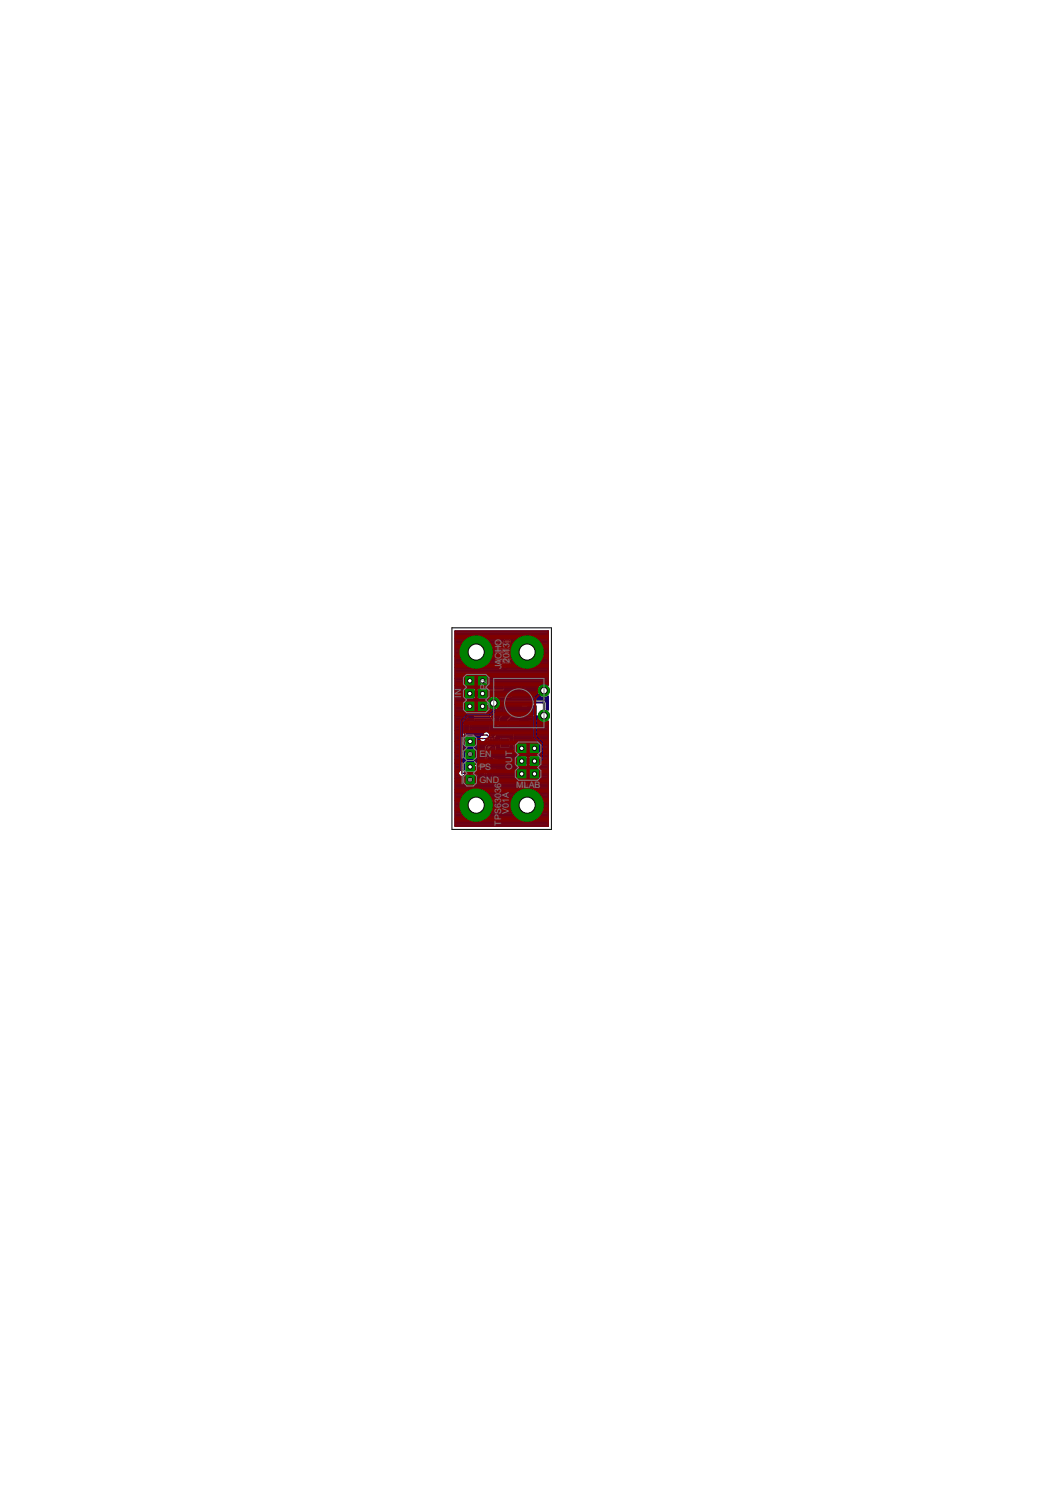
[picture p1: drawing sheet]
<svg xmlns="http://www.w3.org/2000/svg" width="210mm" height="297mm" viewBox="0 0 210 297" stroke-linecap="round" stroke-linejoin="round" font-family="sans-serif">
<defs><g id="words">
<g font-size="2" fill="#808080">
<text x="99.7" y="131" transform="rotate(-90 99.7 131)">C</text>
<text x="99.7" y="129.7" transform="rotate(-90 99.7 129.7)">H</text>
<text x="99.7" y="128.4" transform="rotate(-90 99.7 128.4)">O</text>
<text x="101.4" y="131.9" transform="rotate(-90 101.4 131.9)">2</text>
<text x="101.4" y="130.9" transform="rotate(-90 101.4 130.9)">0</text>
<text x="101.4" y="129.9" transform="rotate(-90 101.4 129.9)">1</text>
<text x="101.4" y="128.9" transform="rotate(-90 101.4 128.9)">3</text>
<text x="96.9" y="137.3" transform="rotate(-90 96.9 137.3)">P</text>
<text x="96.9" y="136.2" transform="rotate(-90 96.9 136.2)">2</text>
<text x="99.7" y="133.1" transform="rotate(-90 99.7 133.1)">J</text>
<text x="99.7" y="132.2" transform="rotate(-90 99.7 132.2)">A</text>
<text x="91.8" y="138.8" transform="rotate(-90 91.8 138.8)">IN</text>
<text x="95.4" y="150.7">EN</text>
<text x="95.4" y="155.7">GND</text>
<text x="95.4" y="153.2">PS</text>
<text x="101.9" y="153.1" transform="rotate(-90 101.9 153.1)">O</text>
<text x="101.9" y="151.8" transform="rotate(-90 101.9 151.8)">U</text>
<text x="101.9" y="150.5" transform="rotate(-90 101.9 150.5)">T</text>
<text x="99.7" y="162" transform="rotate(-90 99.7 162)">S</text>
<text x="99.7" y="160.8" transform="rotate(-90 99.7 160.8)">6</text>
<text x="99.7" y="159.8" transform="rotate(-90 99.7 159.8)">3</text>
<text x="99.7" y="158.8" transform="rotate(-90 99.7 158.8)">0</text>
<text x="99.7" y="157.8" transform="rotate(-90 99.7 157.8)">3</text>
<text x="99.7" y="156.8" transform="rotate(-90 99.7 156.8)">6</text>
<text x="101.3" y="162" transform="rotate(-90 101.3 162)">V</text>
<text x="101.3" y="160.8" transform="rotate(-90 101.3 160.8)">0</text>
<text x="101.3" y="159.8" transform="rotate(-90 101.3 159.8)">1</text>
<text x="101.3" y="158.8" transform="rotate(-90 101.3 158.8)">A</text>
<text x="102.7" y="156.8">MLAB</text>
<text x="99.7" y="164.3" transform="rotate(-90 99.7 164.3)">T</text>
<text x="99.7" y="163.2" transform="rotate(-90 99.7 163.2)">P</text>
</g>
</g></defs>
<g fill="none" stroke="#000080" stroke-width=".2">
<path d="M98.7 128.9v.8M98.7 131.3v.8l.7-.8 .4 .2v.4l-.2 .2M98.7 129.3h1.1l-.4 .4M99.3 128l-.3-.2-.3 .2v.4l.1 .2M99.3 128l.1-.2 .4 .2v.4l-.2 .2M99.3 128v.2M99.6 130.1h-.8l-.1 .2v.4l.1 .2M99.6 130.1l.2 .2v.4l-.2 .2h-.8M99.6 130.1l-.8 .8M100.3 130.8h.8l.4 .4-.4 .4h-.8M100.3 129.2h1.2M100.3 128.4h1.2"/>
<path d="M100.5 127.3h.8l.2 .2v.4l-.2 .2h-.8l-.2-.2v-.4zM100.5 129.6l-.2 .2v.4l.2 .2h.8l.2-.2v-.4l-.2-.2M100.9 128.4v.8M100.9 130.8v.8M101.5 132.1h-1l-.2 .2 .2 .4M101.5 132v.3M102.9 155.7l.2-.1h.6v1.1h-.6l-.2-.2 .2-.4zM103.1 156.1h.6M104.1 156.7v-.8l.4-.3 .3 .3v.8M104.1 156.1h.7M106 155.6v1.1h-.8M106.4 156.7v-1.1l.4 .3 .4-.3v1.1"/>
</g>
<g fill="#000080" stroke="#000080" stroke-width=".2">
<circle cx="98.1" cy="146.7" r=".15"/>
<circle cx="98.1" cy="147.3" r=".15"/>
<circle cx="98.1" cy="147.7" r=".15"/>
<circle cx="97.7" cy="147.7" r=".15"/>
<circle cx="97.7" cy="146.7" r=".15"/>
<circle cx="98.1" cy="148.3" r=".15"/>
<circle cx="97.7" cy="148.3" r=".15"/>
<circle cx="97.7" cy="147.3" r=".15"/>
</g>
<g fill="#000080" stroke="#000080" stroke-width=".2">
<path d="M98.8 146.2h3.3v.6h-3.3z"/>
<path d="M98.8 148.8h3.3v.7h-3.3z"/>
<path d="M98.8 146.8h.6v.5h-.6z"/>
<path d="M101.5 146.8h.6v.5h-.6z"/>
<path d="M101.5 148.3h.6v.5h-.6z"/>
<path d="M98.8 148.3h.6v.5h-.6z"/>
<path d="M95.7 144.1h1.3v1.5h-1.3z"/>
<path d="M97.6 144.1h1.3v1.5h-1.3z"/>
<path d="M101 151.9h1.4v1.3h-1.4z"/>
<path d="M101 150h1.4v1.3h-1.4z"/>
<path d="M99.1 151.9h1.4v1.3h-1.4z"/>
<path d="M99.1 150h1.4v1.3h-1.4z"/>
<path d="M97 151.2h1.5v1.3h-1.5z"/>
<path d="M97 149.3h1.5v1.3h-1.5z"/>
<path d="M95.2 153.9h1v1.1h-1z"/>
<path d="M96.9 153.9h1v1.1h-1z"/>
<path d="M95.3 148.1h1.1v1h-1.1z"/>
<path d="M95.3 149.8h1.1v1h-1.1z"/>
<path d="M103.6 143.1h1.3v2.5h-1.3z"/>
<path d="M99.5 143.1h1.3v2.5h-1.3z"/>
<path d="M95.3 151h1.1v1h-1.1z"/>
<path d="M95.3 152.7h1.1v1h-1.1z"/>
<path d="M93.2 142h1v1.4h-1z"/>
<path d="M92.3 144.2h1v1.4h-1z"/>
<path d="M94.2 144.2h1v1.4h-1z"/>
<path d="M100.3 136.4h3.4v1.9h-3.4z"/>
<path d="M100.3 140.3h3.4v1.9h-3.4z"/>
<path d="M105 136.3h1.7v1.8h-1.7z"/>
<path d="M105 140.4h1.7v1.8h-1.7z"/>
</g>
<g fill="none" stroke="#000080" stroke-width=".32">
<path d="M90.6 138.3h1.7M90.6 132.5h2.2M90.6 134.4h18.5M90.6 139.9h1.9M90.6 139.6h1.9M90.6 139.3h6.3M90.6 139.1h1.9M90.6 138.8h1.7M90.6 138.5h1.7M90.6 138h1.7M90.6 137.7h1.7M90.6 137.4h1.7"/>
<path d="M90.6 137.2h1.7M90.6 136.9h1.9M90.6 136.6h9.4M90.6 136.4h1.9M90.6 136.1h1.9M90.6 135.8h1.9M90.6 135.5h1.9M90.6 135.3h1.9M90.6 135h1.9M90.6 134.7h1.9M90.6 134.2h18.5M90.6 133.9h18.5"/>
<path d="M90.6 133.6h18.5M90.6 133.3h18.5M90.6 133.1h3.6M90.6 132.8h2.7M90.6 132.2h1.9M90.6 132h1.6M90.6 131.7h1.4M90.6 131.4h1.2M90.6 131.2h1.1M90.6 130.9h1M90.6 130.6h.9M90.6 130.3h.8"/>
<path d="M90.6 130.1h.8M90.6 129.8h4M90.6 129.5h.8M90.6 129.2h.8M90.6 129h.8M90.6 128.7h.9M90.6 128.4h1M90.6 128.2h1.2M90.6 127.9h1.3M90.6 127.6h1.5M90.6 127.3h1.8M90.6 127.1h2.1"/>
<path d="M90.6 126.8h2.5M90.6 126.5h3.1M90.6 126.3h18.5M90.6 126h18.5M90.6 125.7h18.5M91.4 129.6h6.7M91.4 129.6h.1M91.4 129.2a3.4 3.4 0 0 1 3.2-2.8v6.7h-.4M91.4 129.2v.4M91.7 131.2l-.3-1.3h6.7l-.3 1.3M91.7 131.2l.1 .3M91.8 131.5a3.4 3.4 0 0 0 2.4 1.6"/>
<path d="M92.5 139.6h.9v1.9l-.9-.1v-.8h1.9v.9h-.9v-1.9h.9M92.5 136.4v-.9h1.9v.9M92.5 139.6v.8M92.6 134.5l-.1 .9h1.9v-.8l-.1-.1M93.4 134.5v1.9h-.9M93.4 139.9h.1M93.4 139.6h.1M93.4 136.4h.1M93.4 136.1h.1M93.4 135.8h.1M93.4 135.5h.1M93.4 135.3h.1"/>
<path d="M93.4 135h.1M93.4 134.7h.1M93.5 134.5v1.9h.9M94.4 139.6v.8M94.4 139.6h.6M94.4 136.4h.6M94.4 139.9h.6M94.4 139.1h.6M94.4 136.1h.6M94.4 135.8h.6M94.4 135.5h.6M94.4 135.3h.6"/>
<path d="M94.4 135h.6M94.4 134.7h.6M94.5 136.9h.5M94.6 137l-.2-.2h-1.9l-.2 .2v1.9l.2 .2h1.9l.2-.2M94.6 137h.3M94.6 137v.1M94.6 138.9h.1M94.6 138.9h.3M94.6 132.5h.3M94.6 133.1h.3M94.6 132.8h.3M94.6 132.2h.3"/>
<path d="M94.6 132h.3M94.6 131.7h.3M94.6 131.4h.3M94.6 131.2h.3M94.6 130.9h.3M94.6 130.6h.3M94.6 130.3h.3M94.6 130.1h.3M94.6 129.5h.3M94.6 129.2h.3M94.6 129h.3M94.6 128.7h.3"/>
<path d="M94.6 128.4h.3M94.6 128.2h.3M94.6 127.9h.3M94.6 127.6h.3M94.6 127.3h.3M94.6 127.1h.3M94.6 126.8h.3M94.6 126.5h.3M94.9 137l.2-.2h1.9l.1 .2M94.9 137v.1M94.9 138.9h.1M94.9 138.9l.2 .2h1.9l.1-.2"/>
<path d="M94.9 126.4h.1M94.9 133.1h.1M94.9 126.4v6.7M94.9 129.8h3.4M94.9 126.4a3.4 3.4 0 0 1 3.2 2.8M95.1 139.6l-.1 .8M95.1 136.4l-.1-.9h2v.9M95.1 134.5l-.1 .9h2v-.8l-.1-.1M95.2 133.1h-.3M95.2 133.1h5.1M95.8 126.5h8M95.9 134.5v1.9h-.8"/>
<path d="M95.9 139.9h.2M95.9 139.6h.2M95.9 136.4h.2M95.9 136.1h.2M95.9 135.8h.2M95.9 135.5h.2M95.9 135.3h.2M95.9 135h.2M95.9 134.7h.2M96.1 134.5v1.9h.9M96.1 132.8h4M96.4 126.8h6.8"/>
<path d="M96.6 132.5h3.3M96.8 127.1h3.4M97 136.4h3M97 139.1h.1M97 136.1h3.2M97 135.8h12.1M97 135.5h12.1M97 135.3h12.1M97 135h12.1M97 134.7h12.1M97 132.2h1.3M97 136.9h3"/>
<path d="M97.1 127.3h2.8M97.1 137v.1M97.1 138.9h.1M97.1 137h2.9v-.8l.2-.2h3.7l.1 .2v2.2l-.1 .2h-1.8l-.6 .3h-2.2l.2 .4h8.8l.4 .4v1.4l.3 .1M97.1 138.9h.1l-.3 .7h-.8v1.9h.8l.1-.9h-2l.1 .8 .8 .1v-1.9h-.8M97.3 132h1M97.4 127.6h1.1M97.5 131.7h.8M97.6 127.9h.7M97.6 131.5a3.4 3.4 0 0 1-2.4 1.6M97.6 131.4h.7M97.7 128.2h.6"/>
<path d="M97.8 131.2l-.2 .3M97.8 131.2h.5M97.9 128.4h.4M97.9 130.9h.4M98 128.7h.4M98 130.6h.3M98 129h.3M98.1 130.3h.2M98.1 129.2v.4M98.1 130.1h.3M98.1 129.2h.2M98.1 129.6h.1"/>
<path d="M98.1 129.5h.2M98.3 131.1v1.1l.2 .2h.3l.5-.4M98.4 130l-.1 .2v.7l.1 .1-.1 .1M98.5 127.6v.1M98.5 127.6l-.2 .2v.7l.1 .2-.1 .1v1.1l.2 .1M99 132.2h.3M99.3 132h.1M99.3 132v.2l.2 .2h.3l.1-.2M99.4 139.1h9.7M99.9 127.3v.3l-.1-.2h-1.1l-.2 .2M99.9 132.2a.74 .74 0 0 0 .7 .9l.3-.2-.1-.4h.4M99.9 132.2h.1"/>
<path d="M100.1 127.1h.1M100.1 127.1l-.2 .2M100.2 127.1l.2-.2h1l.4 .4M100.2 127.1h-.1M100.7 133.1h3.7M100.9 132.8h2.6M101.6 127.1h1.2M101.6 131.5h.1M101.7 128.2l.1 .1M101.7 128.2h.2M101.7 131.4h.3M101.7 131.7h.5"/>
<path d="M101.8 132.5h1.2M101.8 138.8h7.3M101.8 128.3a3.3 3.3 0 0 1 2.9-1.9v3.2h3.6M101.8 128.3h.1M101.8 127.3v.7l-.1 .2M101.8 131.2l-.2 .4 .2 .2v.7l-.2 .2h-.3l-.2-.2M101.8 131.2h.1M101.8 131.2l.2 .3M101.8 132.2h.8M101.8 132h.6M101.8 127.9h.3M101.8 127.6h.5"/>
<path d="M101.8 127.3h.7M103.9 138.5h3.5M103.9 136.1h3.9M104 138.3h3.1M104 138h.8M104 137.7h.8M104 137.4h.8M104 137.2h1.7M104 136.9h.8M104 136.6h.8M104 136.4h.8M104.7 132.5h.3"/>
<path d="M104.7 133.1h.3M104.7 132.8h.3M104.7 132.2h.3M104.7 132h.3M104.7 131.7h.3M104.7 131.4h.3M104.7 131.2h.3M104.7 130.9h.3M104.7 130.6h.3M104.7 130.3h.3M104.7 130.1h.3M104.7 129.5h.3"/>
<path d="M104.7 129.2h.3M104.7 129h.3M104.7 128.7h.3M104.7 128.4h.3M104.7 128.2h.3M104.7 127.9h.3M104.7 127.6h.3M104.7 127.3h.3M104.7 127.1h.3M104.7 126.8h.3M104.7 126.5h.3M105 138.3l-.2-.2v-.7h2a1.4 1.4 0 0 1 2.3-1.2v-10.6h-18.5v38.8h18.5v-20.8"/>
<path d="M105 126.4v6.7M105 126.4h.1M105 133.1h.1M105 129.8h4.1M105.1 126.4a3.4 3.4 0 0 1 3.1 2.8M105.4 133.1h-.3M105.4 133.1h3.7M105.7 138.3v-2.2l-.8 .1-.1 .9h2l-.1-1h-.7v2.2M105.7 138h.3M105.7 137.7h.3M105.7 137.4h.3M105.7 136.9h.3"/>
<path d="M105.7 136.6h.3M105.7 136.4h.3M105.9 126.5h3.2M106 137.2h.8M106.3 132.8h2.8M106.6 126.8h2.5M106.7 138.3l.1-.6a1.41 1.41 0 0 0 2.3 .8v2.7M106.8 132.5h2.3M106.8 138h.2M106.8 137.7h.1M106.8 136.9h.1M106.8 136.6h.2"/>
<path d="M106.8 136.4h.5M107 127.1h2.1M107.1 132.2h2M107.3 127.3h1.8M107.4 132h1.7M107.5 127.6h1.6M107.6 131.7h1.5M107.7 127.9h1.4M107.8 131.5a3.4 3.4 0 0 1-2.4 1.6M107.8 131.4h1.3M107.9 128.2h1.2M107.9 131.2l.4-1.3h-3.6v3.2a3.5 3.5 0 0 1-2.7-1.6"/>
<path d="M107.9 131.2l-.1 .3M107.9 131.2h1.2M108 128.4h1.1M108.1 130.9h1M108.1 128.7h1M108.1 130.6h1M108.2 129h.9M108.2 130.3h.9M108.2 129.2l.1 .4M108.2 129.2h.9M108.2 130.1h.9M108.2 129.5h.9"/>
<path d="M108.3 129.6h.1M108.4 139.3h.7M108.6 139.6h.5M108.7 136.1h.4M108.7 139.9h.4M90.6 140.4h6.4a1.38 1.38 0 0 0 1.3 .9 1.38 1.38 0 0 0 1.3-1h.4v1.6l-.8 1v1M90.6 143.7h7.2M90.6 143.2h2.3M90.6 155.2h4.4M90.6 153.5h.6M90.6 151.6h1.8M90.6 150.5h1.8"/>
<path d="M90.6 149.7h1.8M90.6 153h1.8M90.6 152.7h1.8M90.6 142.9h2.3M90.6 148.6h5.1M90.6 157.1h2.8M90.6 156.3h12M90.6 148.9h4.5M90.6 159.8h.8M90.6 159.5h.8M90.6 159.3h.9M90.6 159h1"/>
<path d="M90.6 158.7h1.1M90.6 158.5h1.2M90.6 158.2h1.4M90.6 157.9h1.6M90.6 157.6h1.9M90.6 157.4h2.3M90.6 156.8h12.1M90.6 156.5h12M90.6 156h2M90.6 155.7h2M90.6 155.4h2M90.6 154.9h2"/>
<path d="M90.6 154.6h2M90.6 154.3h.8M90.6 154.1h.6M90.6 153.8h.6M90.6 153.3h.9M90.6 152.4h1.8M90.6 152.2h1.8M90.6 151.9h1.8M90.6 151.4h4.4M90.6 151.1h1.9M90.6 150.8h1.8M90.6 150.3h1.8"/>
<path d="M90.6 150h1.8M90.6 149.4h1.8M90.6 149.2h1.8M90.6 148.4h1.8M90.6 148.1h1.8M90.6 147.8h1.8M90.6 147.5h1.6M90.6 147.3h1.4M90.6 147h1.4M90.6 146.7h1.4M90.6 146.5h1.4M90.6 146.2h1.4"/>
<path d="M90.6 145.9h1.4M90.6 145.6h1.4M90.6 145.4h1.4M90.6 145.1h1.4M90.6 144.8h1.4M90.6 144.5h1.4M90.6 144.3h1.4M90.6 144h1.5M90.6 143.4h2.3M90.6 142.6h2.3M90.6 142.3h2.3M90.6 142.1h2.3"/>
<path d="M90.6 141.8h2.4M90.6 141.5h9.4M90.6 141.3h1.9M90.6 141h1.9M90.6 140.7h1.9M90.6 140.2h1.9M91.5 153.2a.76 .76 0 0 0-.1 1.2 .76 .76 0 0 0 1.2-.1v.7h.9v1.1l-.9-.1M91.8 158.5l-.3 .5-.1 1M91.9 153.8h3M92 158.2a3.3 3.3 0 0 1 2.6-1.4v6.8a3.4 3.4 0 0 1-3.2-3.2M92 158.2l-.2 .3M92.3 153.3h.1"/>
<path d="M92.4 154.3h.2M92.4 151.6l.2-.2h1.9l.2 .2M92.4 151.6v1.8a.66 .66 0 0 0-.9-.2M92.6 155.2v.8M92.6 148.6l-.2-.2v-.7l-.4-.3v-3.3l.1-.2h1.3l.2 .2v1.7l-.2 .1h-.5v.5h1.6l.2 .2v1.8l-.2 .2M92.6 148.9l-.2 .2v1.9l.2 .2h1.9l.2-.2v-1.9l-.2-.2M92.9 146.2h3.2M93.1 143.7l-.2-.1v-1.7l.2-.2h1.2l.2 .2v.4h3.6l.6 .6v.9h.3l.2 .2M93.4 141.3h.1M93.4 141h.1M93.4 140.7h.1M93.4 140.2h.1"/>
<path d="M93.4 145.9h2.7M93.5 156h.1M93.5 155.7h.1M93.5 155.4h.1M93.5 144h2.1M93.6 145.6h.4M93.6 145.4h.4M93.6 145.1h.4M93.6 144.8h.4M93.6 144.5h.4M93.6 144.3h.4M93.7 142.7h4.2l.3 .4v1.9"/>
<path d="M94 145.6v-.6h1.3v.6M94 145.6l.6 .2v-1.7h-.6v.7h1.3l-.1-.7h-.4v1.7h.4l.1-.2M94.3 143.7l.2-.1v-.4h3.2l.1 .6h-.3l-.2 .2v1.7M94.4 141.8h5.6M94.4 141.3h.6M94.4 141h.6M94.4 140.7h.6M94.4 140.2h.6M94.5 155.2v.8M94.5 156h8.1M94.5 155.7h8.1M94.5 155.4h8.2"/>
<path d="M94.5 154.9h.4M94.5 154.6h.4M94.5 154.3h.1M94.5 143.4h3.3M94.5 142.1h5.3M94.6 146.5h.9M94.6 151.1h.4M94.6 145.6h.2M94.6 145.4h.2M94.6 145.1h.2M94.6 144.8h.2M94.6 144.5h.2"/>
<path d="M94.6 144.3h.2M94.6 157.1h.3M94.6 159.8h.3M94.6 159.5h.3M94.6 159.3h.3M94.6 159h.3M94.6 158.7h.3M94.6 158.5h.3M94.6 158.2h.3M94.6 157.9h.3M94.6 157.6h.3M94.6 157.4h.3"/>
<path d="M94.7 151.6h.1M94.7 150.5h.3M94.7 149.7h.3M94.7 150.8h.3M94.7 150.3h.3M94.7 150h.3M94.7 149.4h.8M94.7 149.2h.4M94.7 148.4h.4M94.7 148.1h.4M94.7 147.8h2.3M94.7 147.5h1"/>
<path d="M94.7 147.3h.7M94.7 147h.7M94.7 146.7h.7M94.7 154.5l-.2-.2v.7h-.9v1.1l.9-.1M94.7 154.5h.1M94.9 156.8v6.8M94.9 156.8h.1M94.9 156.8a3.4 3.4 0 0 1 2.3 1.1M95.1 148.1v.4h.8v-.5l.6 .1M95.1 148.1l.6-.1v1.3M95.1 148.7h.8v.4l-.2 .2h-.5zM95.3 145.6h.2"/>
<path d="M95.3 145.4h.2M95.3 145.1h.2M95.3 144.8h.9M95.3 144.5h.2M95.3 144.3h.2M95.5 144v.7h1.6v-.7M95.5 144l.7-.1v1.8h-.7v-.7h1.6v.6l.2 .2M95.7 147.5a.82 .82 0 0 0 1-.1l.7 .4M95.7 149.3l-.2 .2h-.4l-.1 .2v1.8l-.3 .3v-.2M95.7 148.9h.2M95.7 149.2h.1M95.7 148.4h.2"/>
<path d="M95.7 148.1h.2M95.8 150.3v1.2M95.9 141.3h.2M95.9 141h.2M95.9 140.7h.2M95.9 140.2h.2M96.1 157.1h7.5l-.7 .4-.7 .7M96.2 145.6h.2M96.2 145.4h.3M96.2 145.1h.3M96.2 144.5h.3M96.2 144.3h.3"/>
<path d="M96.2 144h.3M96.4 145.6l-.3 .6a.71 .71 0 0 0-.7 .5 .71 .71 0 0 0 .3 .8M96.5 155.2h.2M96.5 147.5h.4M96.5 144.8h.8M96.5 148.1h.2M96.5 154.9h.1M96.5 154.6h.1M96.5 154.3h.1M96.5 154.1h.1M96.6 157.4h6.5M96.9 157.6h5.8"/>
<path d="M97 141.3h.9M97 141h.4M97 140.7h.1M97.1 144h.2M97.1 144l-.6-.1v1.7h-.1M97.1 153h1.8M97.1 152.7h12M97.1 145.4h.2M97.1 145.1h.2M97.1 144.5h.2M97.1 144.3h.2M97.2 153.3h1.7"/>
<path d="M97.2 145.6h.1M97.2 157.9h5.2M97.2 157.9l.3 .3M97.3 145.7v.1M97.4 147.7l.3 .1M97.4 147.8h-.4l-.5 .5v-.2M97.4 147.8h.1M97.5 158.2l.1 .3M97.5 158.2h4.7M97.6 151.6h.3M97.6 158.5h4.4M97.6 152.4h.3"/>
<path d="M97.6 152.2h.3M97.6 151.4h.3M97.6 151.1h.3M97.6 158.5l.4 .9 .1 .6M97.7 148.3h-.5l-.4 .3v.5M97.8 158.7h4.1M97.9 159h3.8M97.9 151.9h1M98 159.3h3.6M98 153.6l.2 .1v1.4l-.2 .2h-1.2l-.2-.2-.1-1.1v1.1l-.1 .2h-1.3l-.2-.2v-.5l-.2-.1M98 159.5h3.6M98.1 159.8h3.4"/>
<path d="M98.1 155.2h11M98.2 142.3h1.3M98.2 154.9h4.7M98.2 154.6h4.6M98.2 154.3h4.6M98.2 154.1h4.6M98.2 153.8h4.6M98.4 142.6h.9M98.6 141.3h1.4M98.7 143.7h.5M98.7 143.2h.5M98.7 151.6h.2"/>
<path d="M98.7 142.9h.5M98.7 152.4h1M98.7 152.2h.2M98.7 151.4h.1M98.7 143.4h.5M98.9 151.9l.1-.1h.7v1.6h-.7l-.1-.2M98.9 151.9v.5h1.8v-.5M98.9 152.7v.5M99.1 141h.9M99.2 143.9v.1M99.4 140.7h.6M99.5 140.4h.5"/>
<path d="M99.7 153h.3M99.7 153.3h.3M99.7 152.2h.3M99.7 151.9h.3M99.7 147.3h1.5M99.8 147.5h1.4M99.8 148.4h1.4M99.8 148.1h1.5M99.8 147.8h9.3M100 152.4h1.6M100.7 151.6h1.9M100.7 151.6h-1.8l-.2-.3v.4h-1.1v-.6h-.5v-.2h.8l.1 .2h-.1v1.6h.7l.1-.2v-.5h-1.1v.7h-.5v.7l.2 .2 5.5-.1"/>
<path d="M100.7 153h.1M100.7 151.9l-.1-.1h-.6v1.6h.6l.1-.2M100.7 152.7v.5M100.7 153.3h.1M100.7 152.2h.1M100.7 151.9h.1M100.8 151.9v.5h1.8v-.5M100.8 151.9l.1-.1h.7v1.6h-.7l-.1-.2M100.8 152.7v.5M101.1 143.7h2.4M101.1 145.6h2.4M101.1 145.4h2.4"/>
<path d="M101.1 145.1h2.4M101.1 144.8h2.4M101.1 144.5h2.4M101.1 144.3h3M101.1 144h2.4M101.1 143.4h2.4M101.4 143.2h2.1M101.6 153h.3M101.6 153.3h.3M101.6 152.2h.3M101.6 151.9h.3M101.7 142.9h5.2"/>
<path d="M101.9 152.4h.8M101.9 142.6h4.9M102.2 158.2l-.5 .8-.2 1M102.3 145.9h6.8M102.3 148.1h.5M102.3 147.5h6.8M102.4 148.6h.4M102.4 148.9h1.3M102.4 149.4h.4M102.4 149.2h.4M102.4 148.4h.4M102.4 147.3h6.7"/>
<path d="M102.4 147h6.7M102.4 146.7h6.7M102.4 146.5h6.7M102.4 146.2h6.7M102.6 151.6h.1M102.6 149.7h.1M102.6 151.6l.1 .8 .1 .2h2l.1-.2M102.6 151.9l-.1-.1h-.6v1.6h.6l.1-.2M102.6 152.7v.5M102.6 153h6.5M102.6 153.3h.2M102.6 152.2h.1"/>
<path d="M102.6 151.9h.1M102.7 156.9h.1M102.8 154.9v-.8h2v.8M103 153l-.2 .1v.8h2l-.1-.9M103 155.2l-.4 .4v1.1l.4 .4M103.5 145.6v-1.1h1.5v1.1M103.5 143h.1M103.6 142.9l-.1 .1M103.6 150h5.5M103.7 153.5h.2M103.7 153v2l-.9-.1M103.7 149.7h.2"/>
<path d="M103.7 148.6h.2M103.7 154.9h.2M103.7 154.6h.2M103.7 154.3h.2M103.7 154.1h.2M103.7 153.8h.2M103.7 153.3h.2M103.7 149.4h.2M103.7 149.2h.2M103.7 148.4h.2M103.7 148.1h.2M103.8 155.2l.2 .3 .3-.3"/>
<path d="M103.9 153v2l.9-.1M103.9 148.9h2.4M103.9 150.3h5.2M103.9 142.3h.8M104 155.4h.1M104.1 143.7h.3M104.1 143.2h.3M104.1 142.9v2.9h-.5l-.1-.2M104.1 145.6h.3M104.1 145.4h.3M104.1 145.1h.3M104.1 144.8h.3"/>
<path d="M104.1 144.5h.3M104.1 144h.3M104.1 143.4h.3M104.4 142.9v2.9h.5l.1-.2M104.4 144.3h4.7M104.6 155.2l.6 .6v.6h.5v-1l.2-.2M104.8 154.9h.6M104.8 153.5h.6M104.8 149.7h.6M104.8 148.6h.6M104.8 154.6h.6M104.8 154.3h.6"/>
<path d="M104.8 154.1h.6M104.8 153.8h.6M104.8 153.3h.6M104.8 149.4h.6M104.8 149.2h.6M104.8 148.4h.6M104.8 148.1h.6M104.8 155.4h.1M104.9 155.4h.8M104.9 152.4h.4M104.9 142.9l.1 1.3h-1.5v-1.2M104.9 152.4h.1"/>
<path d="M104.9 152.4h.3M105 155.6h.1M105 143.7h2.8M105 143.2h2M105 145.6h4.1M105 145.4h4.1M105 145.1h4.1M105 144.8h4.1M105 144.5h4.1M105 144h4.1M105 143.4h2.3M105.1 155.7h.6"/>
<path d="M105.2 156.3h.5M105.2 156h.5M105.2 152.4h.1M105.4 148l.9-.1v2h-.9v-.9h1.9v.8l-.9 .1v-2h.9v.9h-1.9zM105.4 154.9v-.8h1.9v.8M105.5 153l-.1 .1v.8h1.9l-.1-.9M106.2 155.2h.1M106.2 157.1l1.2 .8M106.2 157.1h.1M106.2 157.1h2.9M106.3 153.5h.1M106.3 149.7h.1"/>
<path d="M106.3 153v2l-.9-.1M106.3 148.6h.1M106.3 154.9h.1M106.3 154.6h.1M106.3 154.3h.1M106.3 154.1h.1M106.3 153.8h.1M106.3 153.3h.1M106.3 149.4h.1M106.3 149.2h.1M106.3 148.4h.1M106.3 148.1h.1"/>
<path d="M106.4 153v2l.9-.1M106.4 148.9h2.7M106.6 157.1l.2-.2v-.6v.6l.2 .2M106.6 155.2l.2 .2M106.7 157.4h2.4M106.8 156.8h.1M106.8 156.5h.1M106.8 155.4h.1M107 143.2l-.2-.7h-1.9l-.2-.4h-.7l-.1 .4h-1.8l-1 1v2.2l-.2 .2h1.3l.2 .1v1.4l-.2 .2h-.9l-.1-.2v-.3h-1.5l.1 1.4h1.4v-.3l.1-.2h.9l.2 .2v1.4l-.1 .1h.5v-.7h2l-.1 .9h-.8v-2h.8l.1 .9h-2v-.8l.2-.1h.7v2h-.2l.4 .4h.9l.1 .2h.3l.2-.2h1.9l.2 .2v1.9l-.2 .2h-1.9l-.2-.2M107 143.2a1.43 1.43 0 0 0 2 .4M107.1 155.2l-.3 .2M107.1 157.6h2"/>
<path d="M107.3 154.9h1.8M107.3 153.5h1.8M107.3 149.7h1.8M107.3 148.6h1.8M107.3 154.6h1.8M107.3 154.3h1.8M107.3 154.1h1.8M107.3 153.8h1.8M107.3 153.3h1.8M107.3 149.4h1.8M107.3 149.2h1.8M107.3 148.4h1.8"/>
<path d="M107.3 148.1h1.8M107.3 155.2l.2 .2M107.4 157.9l.2 .3M107.4 157.9h1.7M107.4 152.4h1.7M107.5 151.6h1.6M107.5 150.5h1.6M107.5 152.2h1.6M107.5 151.9h1.6M107.5 151.4h1.6M107.5 151.1h1.6M107.5 150.8h1.6"/>
<path d="M107.5 156.3h1.6M107.5 155.4v1.5l-.2 .2M107.5 155.4h1.6M107.5 156.8h1.6M107.5 156.5h1.6M107.5 156h1.6M107.5 155.7h1.6M107.6 158.2l.2 .3M107.6 158.2h1.5M107.8 158.5l.3 .5 .2 1M107.8 158.5h1.3M107.9 158.7h1.2"/>
<path d="M108 159h1.1M108.1 159.3h1M108.2 159.5h.9M108.2 159.8h.9M108.7 143.7h.4M108.7 140.4h.4M108.7 141h.4M108.7 140.7h.4M108.7 140.2h.4M109 141.2h.1M109.1 143.6h-.1M90.6 160.1l14.1-.1v3.6l-1-.2-.6-.3"/>
<path d="M90.6 160.4h18.5M90.6 164.2h18.5M90.6 163.9h18.5M90.6 163.6h18.5M90.6 163.4h3M90.6 163.1h2.4M90.6 162.8h2M90.6 162.5h1.7M90.6 162.3h1.5M90.6 162h1.3M90.6 161.7h1.1M90.6 161.5h1"/>
<path d="M90.6 161.2h.9M90.6 160.9h.8M90.6 160.6h.8M91.4 160.3v.1M94.6 163.4h.3M94.6 163.1h.3M94.6 162.8h.3M94.6 162.5h.3M94.6 162.3h.3M94.6 162h.3M94.6 161.7h.3M94.6 161.5h.3"/>
<path d="M94.6 161.2h.3M94.6 160.9h.3M94.6 160.6h.3M94.9 163.6h.1M95.9 163.4h7.8M96.5 163.1l-.6 .3-1 .2M96.5 163.1h6.6M96.9 162.8h5.9M97.2 162.5h5.3M97.4 162.3h4.8M97.6 162h4.4M97.7 161.7h4.2"/>
<path d="M97.9 161.5h3.8M98 161.2h3.7M98 160.9h3.6M98.1 160.6h3.4M98.1 160.3v.1M98.1 160.4a3.3 3.3 0 0 1-1.6 2.7M101.5 160.4a3.3 3.3 0 0 0 1.6 2.7M101.5 160.3v.1M104.7 163.4h.3M104.7 163.1h.3M104.7 162.8h.3M104.7 162.5h.3"/>
<path d="M104.7 162.3h.3M104.7 162h.3M104.7 161.7h.3M104.7 161.5h.3M104.7 161.2h.3M104.7 160.9h.3M104.7 160.6h.3M105 163.6h.1M106.1 163.4h3M106.6 163.1h2.5M107 162.8h2.1M107.3 162.5h1.8"/>
<path d="M107.5 162.3h1.6M107.7 162h1.4M107.9 161.7h1.2M108 161.5h1.1M108.1 161.2h1M108.2 160.9h.9M108.2 160.6h.9M108.3 160.3v.1M108.3 160.4a3.4 3.4 0 0 1-3.2 3.2M109.1 160.1l-4.1-.1v3.6"/>
</g>
<path d="M102 137.3l-.7 .7h-7.8M99.8 150.7h3.2l.7 .7M103.8 151.4h2.5M105.8 141.3l-.1-.1h-3.7l-1.9 1.9v1.2l-.6 .7h-1.3v-.2" fill="none" stroke="#000080" stroke-width="1.3"/>
<g fill="none" stroke="#000080" stroke-width=".25">
<path d="M92.8 144.9l-.3 .3v2l.3 .3h.7M94.9 153.8v.1M95.8 153.2h.9M95.8 151.5l-.1-.2-.8 .8v1.9l.2 .2h.7l-.1 .2M96.1 146.9h.8l.3 .4h.5M96.8 146.2l.6 .5h.3M96.8 149.1l-1 .7v.5M96.8 149.1h.1M97.2 154l.2 .4M97.2 154v.1M97.3 149.2l.7-.7h.4v.7h-.5v.9h.5v-.2h-.7v-.7zM97.4 149.1h1"/>
<path d="M97.6 148.8h.8M97.7 149.7h.2M97.7 149.5h.2M97.7 149.3h.2M97.7 146.2h.7M97.7 145.9h.9M97.7 145.7h1.1M97.9 148.6h.5M97.9 146.4h.3M97.9 149.9h.5M98.1 145.5h.2M98.1 146.5l.1 .2"/>
<path d="M98.1 146.6h.1M98.1 148.4h.1M98.2 148.3l-.1 .2M98.4 147.3l.3-.6v.6M98.4 147.1h.3M98.5 148h.9M98.6 148.2l-.2-.5 1 .1v.4l-.7 .1M98.6 146.8h.1M98.6 148.2l.1 .1M98.6 148.2h.8M98.6 150.5h-1.6l-.3 .2v2.9l.5 .4M98.7 145.9l-.6 .6"/>
<path d="M98.7 145.9h.1M98.7 148.3h.1M98.7 147h.4M98.7 145.9l.1-.2h-.5v-.4h-.2v.4h-.4v.6l.4 .2M98.9 146.5h.3zM99.1 146.5h2.7M99.1 146.5v.5M99.1 148.2v.8l2.6 .2 .1-.6M99.1 147l-.2 .3h-.8M99.1 146.5h.1M99.1 148.6h.1M99.1 148.4h.1"/>
<path d="M99.3 147.7l-1.1 .1M101.8 146.5v.5M101.8 146.5h.1"/>
</g>
<path d="M97.8 150l.2-.1 .6 .6h.9l.3 .2" fill="none" stroke="#000080" stroke-width="1"/>
<path d="M98.2 139.9l.2-.1h9.7l.1 .1v2.5M103.7 151.4h.1" fill="none" stroke="#000080" stroke-width=".42"/>
<path d="M105.5 153.1h1.7v1.7h-1.7z" fill="#008000" stroke="#008000" stroke-width=".2"/>
<circle cx="106.3" cy="154" r=".44" fill="#fff" stroke="#000" stroke-width=".2"/>
<path d="M105.5 150.6h1.7v1.7h-1.7z" fill="#008000" stroke="#008000" stroke-width=".2"/>
<circle cx="106.3" cy="151.4" r=".44" fill="#fff" stroke="#000" stroke-width=".2"/>
<path d="M105.5 148.1h1.7v1.6h-1.7z" fill="#008000" stroke="#008000" stroke-width=".2"/>
<circle cx="106.3" cy="148.9" r=".44" fill="#fff" stroke="#000" stroke-width=".2"/>
<path d="M103 153.1h1.6v1.7h-1.6z" fill="#008000" stroke="#008000" stroke-width=".2"/>
<circle cx="103.8" cy="154" r=".44" fill="#fff" stroke="#000" stroke-width=".2"/>
<path d="M103 150.6h1.6v1.7h-1.6z" fill="#008000" stroke="#008000" stroke-width=".2"/>
<circle cx="103.8" cy="151.4" r=".44" fill="#fff" stroke="#000" stroke-width=".2"/>
<path d="M103 148.1h1.6v1.6h-1.6z" fill="#008000" stroke="#008000" stroke-width=".2"/>
<circle cx="103.8" cy="148.9" r=".44" fill="#fff" stroke="#000" stroke-width=".2"/>
<path d="M92.7 151.7h1.7v1.7h-1.7z" fill="#008000" stroke="#008000" stroke-width=".2"/>
<circle cx="93.5" cy="152.6" r=".44" fill="#fff" stroke="#000" stroke-width=".2"/>
<path d="M92.7 154.3h1.7v1.6h-1.7z" fill="#008000" stroke="#008000" stroke-width=".2"/>
<circle cx="93.5" cy="155.1" r=".44" fill="#fff" stroke="#000" stroke-width=".2"/>
<path d="M95.2 139.7h1.6v1.7h-1.6z" fill="#008000" stroke="#008000" stroke-width=".2"/>
<circle cx="96" cy="140.5" r=".44" fill="#fff" stroke="#000" stroke-width=".2"/>
<path d="M95.2 137.2h1.6v1.6h-1.6z" fill="#008000" stroke="#008000" stroke-width=".2"/>
<circle cx="96" cy="138" r=".44" fill="#fff" stroke="#000" stroke-width=".2"/>
<path d="M95.2 134.6h1.6v1.7h-1.6z" fill="#008000" stroke="#008000" stroke-width=".2"/>
<circle cx="96" cy="135.4" r=".44" fill="#fff" stroke="#000" stroke-width=".2"/>
<path d="M92.6 139.7h1.7v1.7h-1.7z" fill="#008000" stroke="#008000" stroke-width=".2"/>
<circle cx="93.5" cy="140.5" r=".44" fill="#fff" stroke="#000" stroke-width=".2"/>
<path d="M92.6 137.2h1.7v1.6h-1.7z" fill="#008000" stroke="#008000" stroke-width=".2"/>
<circle cx="93.5" cy="138" r=".44" fill="#fff" stroke="#000" stroke-width=".2"/>
<path d="M92.6 134.6h1.7v1.7h-1.7z" fill="#008000" stroke="#008000" stroke-width=".2"/>
<circle cx="93.5" cy="135.4" r=".44" fill="#fff" stroke="#000" stroke-width=".2"/>
<circle cx="94.7" cy="129.7" r="3.2" fill="#008000" stroke="#008000" stroke-width=".2"/>
<circle cx="94.7" cy="129.7" r="1.61" fill="#fff" stroke="#000" stroke-width=".2"/>
<circle cx="104.9" cy="160.2" r="3.2" fill="#008000" stroke="#008000" stroke-width=".2"/>
<circle cx="104.9" cy="160.2" r="1.61" fill="#fff" stroke="#000" stroke-width=".2"/>
<circle cx="104.9" cy="129.7" r="3.2" fill="#008000" stroke="#008000" stroke-width=".2"/>
<circle cx="104.9" cy="129.7" r="1.61" fill="#fff" stroke="#000" stroke-width=".2"/>
<circle cx="94.7" cy="160.2" r="3.2" fill="#008000" stroke="#008000" stroke-width=".2"/>
<circle cx="94.7" cy="160.2" r="1.61" fill="#fff" stroke="#000" stroke-width=".2"/>
<circle cx="108.2" cy="142.4" r="1.1" fill="#008000" stroke="#008000" stroke-width=".2"/>
<circle cx="108.2" cy="142.4" r=".66" fill="#fff" stroke="#000" stroke-width=".2"/>
<circle cx="98.2" cy="139.9" r="1.1" fill="#008000" stroke="#008000" stroke-width=".2"/>
<circle cx="98.2" cy="139.9" r=".66" fill="#fff" stroke="#000" stroke-width=".2"/>
<circle cx="108.2" cy="137.4" r="1.1" fill="#008000" stroke="#008000" stroke-width=".2"/>
<circle cx="108.2" cy="137.4" r=".66" fill="#fff" stroke="#000" stroke-width=".2"/>
<path d="M92.7 146.7h1.7v1.6h-1.7z" fill="#008000" stroke="#008000" stroke-width=".2"/>
<circle cx="93.5" cy="147.5" r=".44" fill="#fff" stroke="#000" stroke-width=".2"/>
<path d="M92.7 149.2h1.7v1.7h-1.7z" fill="#008000" stroke="#008000" stroke-width=".2"/>
<circle cx="93.5" cy="150" r=".44" fill="#fff" stroke="#000" stroke-width=".2"/>
<g fill="none" stroke="#800000" stroke-width=".25">
<path d="M90.6 136.4h16.7M90.6 139.1h6.5M90.6 126.4h3.7M90.6 133.1h3.8M90.6 140h1.9M90.6 139.7h1.9M90.6 139.5h6.3M90.6 139.3h6.4M90.6 138.8h1.8M90.6 138.6h1.8M90.6 138.4h1.8M90.6 138.2h1.8"/>
<path d="M90.6 137.9h1.8M90.6 137.7h1.8M90.6 137.5h1.8M90.6 137.3h1.8M90.6 137.1h1.8M90.6 136.8h16.4M90.6 136.6h16.5M90.6 136.2h1.9M90.6 136h1.9M90.6 135.7h1.9M90.6 135.5h2.8M90.6 135.3h1.9"/>
<path d="M90.6 135.1h1.9M90.6 134.9h1.9M90.6 134.6h1.9M90.6 134.4h18.5M90.6 134.2h18.5M90.6 134h18.5M90.6 133.7h18.5M90.6 133.5h18.5M90.6 133.3h18.5M90.6 132.8h2.9M90.6 132.6h2.4M90.6 132.4h2.1"/>
<path d="M90.6 132.2h1.9M90.6 132h1.6M90.6 131.7h1.5M90.6 131.5h1.3M90.6 131.3h1.2M90.6 131.1h1.1M90.6 130.9h1M90.6 130.6h.9M90.6 130.4h.9M90.6 130.2h.8M90.6 130h.8M90.6 129.7h4"/>
<path d="M90.6 129.5h.8M90.6 129.3h.8M90.6 129.1h.9M90.6 128.8h.9M90.6 128.6h1M90.6 128.4h1.1M90.6 128.2h1.2M90.6 128h1.3M90.6 127.7h1.4M90.6 127.5h1.6M90.6 127.3h1.8M90.6 127.1h2.1"/>
<path d="M90.6 126.9h2.4M90.6 126.6h2.9M90.6 126.2h18.5M90.6 126h18.5M90.6 125.7h18.5M91.6 130.9l.3 .6 .6 .7M91.6 128.6l-.2 1h6.7l-.2-1M91.6 130.9l-.2-1h6.7l-.2 1M92 127.7l-.4 .9M92.5 132.2l.2 .2M92.5 134.6v.7h1.9v-.7M92.5 134.6l.9-.1v1.9"/>
<path d="M92.5 139.1l-.1-.2v-1.9l.1-.1h1.9l.2 .1v1.9l-.2 .2M92.6 136.4l-.1-.9h1.9l-.1 .9M92.7 132.4a3.4 3.4 0 0 0 3.8 .2M93 126.9a3.4 3.4 0 0 1 3.5 0M93 126.9l-1 .8M93.4 140h.2M93.4 139.7h.2M93.4 136.2h.2M93.4 136h.2M93.4 135.7h.2M93.4 135.3h.2M93.4 135.1h.2"/>
<path d="M93.4 134.9h.2M93.4 134.6h.2M93.6 135.5h2.3M94.4 134.6l-.8-.1v1.9M94.4 140h.7M94.4 139.7h.7M94.4 136.2h.7M94.4 136h.7M94.4 135.7h.7M94.4 135.3h.7M94.4 135.1h.7M94.4 134.9h.7"/>
<path d="M94.4 134.6h.7M94.6 138.8h.3M94.6 138.6h.3M94.6 138.4h.3M94.6 138.2h.3M94.6 137.9h.3M94.6 137.7h.3M94.6 137.5h.3M94.6 137.3h.3M94.6 137.1h.3M94.6 126.4v6.7M94.6 132.8h.3"/>
<path d="M94.6 132.6h.3M94.6 132.4h.3M94.6 132.2h.3M94.6 132h.3M94.6 131.7h.3M94.6 131.5h.3M94.6 131.3h.3M94.6 131.1h.3M94.6 130.9h.3M94.6 130.6h.3M94.6 130.4h.3M94.6 130.2h.3"/>
<path d="M94.6 130h.3M94.6 129.5h.3M94.6 129.3h.3M94.6 129.1h.3M94.6 128.8h.3M94.6 128.6h.3M94.6 128.4h.3M94.6 128.2h.3M94.6 128h.3M94.6 127.7h.3M94.6 127.5h.3M94.6 127.3h.3"/>
<path d="M94.6 127.1h.3M94.6 126.9h.3M94.6 126.6h.3M94.9 126.4v6.7M94.9 129.7h9.9M95 133.1h9.6M95.1 139.1l-.2-.2v-1.9l.2-.1h1.8l.2 .1v1.9l-.2 .2M95.1 134.6l.8-.1v1.9M95.1 134.6v.7h1.9v-.7M95.2 136.4l-.1-.9h1.9l-.1 .9M95.2 126.4h9.3M95.9 140h.2"/>
<path d="M95.9 139.7h.2M95.9 136.2h.2M95.9 136h.2M95.9 135.7h.2M95.9 135.3h.2M95.9 135.1h.2M95.9 134.9h.2M95.9 134.6h.2M96 132.8h7.7M96 126.6h7.6M96.1 135.5h13M96.4 132.6h6.8"/>
<path d="M96.5 126.9l.7 .6M96.5 126.9h6.7M96.7 132.4l-.2 .2M96.8 132.4h6M96.8 127.1h6M97 134.6l-.9-.1v1.9M97 136.2h10.6M97 136h12.1M97 135.7h12.1M97 135.3h12.1M97 135.1h12.1M97 134.9h12.1"/>
<path d="M97 134.6h12.1M97 132.2h5.6M97 127.3h5.6M97.1 138.8h.2M97.1 138.6h.6M97.1 138.4h9.3M97.1 138.2h9.6M97.1 137.9h9.8M97.1 137.7h9.8M97.1 137.5h9.8M97.1 137.3h9.8M97.1 137.1h9.8"/>
<path d="M97.2 132l-.5 .4M97.2 127.5l.2 .2M97.2 132h5.2M97.3 127.5h5.1M97.4 127.7l.5 .9M97.4 131.7h4.8M97.4 127.7h4.8M97.6 131.5h4.4M97.6 128h4.4M97.7 131.3h4.2M97.7 128.2h4.2M97.8 131.1h4"/>
<path d="M97.8 128.4h4M97.9 130.9l-.7 1.1M97.9 130.9h3.8M97.9 128.6h3.8M98 130.6h3.7M98 128.8h3.7M98 130.4h3.6M98 129.1h3.6M98.1 130.2h3.5M98.1 129.3h3.5M98.1 130h3.4M98.1 129.5h3.4"/>
<path d="M98.8 138.6h7.4M99.1 138.8h6.9M99.4 139.1h6.6M99.5 139.3h6.5M99.6 139.5h6.4M99.6 140h6.4M99.6 139.7h6.4M101.7 128.6l-.2 1h6.7l-.2-1M101.7 130.9l-.2-1h6.7l-.2 1M101.7 130.9l.3 .6 .6 .7M102.2 127.7l-.5 .9M102.6 132.2a3.3 3.3 0 0 0 4 .4"/>
<path d="M103.2 126.9a3.4 3.4 0 0 1 3.4 0M103.2 126.9l-1 .8M104.8 126.4v6.7M104.8 132.8h.2M104.8 132.6h.2M104.8 132.4h.2M104.8 132.2h.2M104.8 132h.2M104.8 131.7h.2M104.8 131.5h.2M104.8 131.3h.2M104.8 131.1h.2"/>
<path d="M104.8 130.9h.2M104.8 130.6h.2M104.8 130.4h.2M104.8 130.2h.2M104.8 130h.2M104.8 129.5h.2M104.8 129.3h.2M104.8 129.1h.2M104.8 128.8h.2M104.8 128.6h.2M104.8 128.4h.2M104.8 128.2h.2"/>
<path d="M104.8 128h.2M104.8 127.7h.2M104.8 127.5h.2M104.8 127.3h.2M104.8 127.1h.2M104.8 126.9h.2M104.8 126.6h.2M105 126.4v6.7M105 129.7h4.1M105.2 133.1h3.9M105.3 126.4h3.8M106.1 132.8h3"/>
<path d="M106.2 126.6h2.9M106.6 132.6h2.5M106.6 126.9h2.5M106.6 126.9l.8 .6M106.9 132.4l-.3 .2M106.9 132.4h2.2M106.9 127.1h2.2M107.2 132.2h1.9M107.2 127.3h1.9M107.4 132l-.5 .4M107.4 127.5l.2 .2M107.4 132h1.7"/>
<path d="M107.4 127.5h1.7M107.6 127.7l.4 .9M107.6 131.7h1.5M107.6 127.7h1.5M107.7 131.5h1.4M107.7 128h1.4M107.8 131.3h1.3M107.9 128.2h1.2M107.9 131.1h1.2M108 128.4h1.1M108 130.9l-.6 1.1M108.1 130.9h1"/>
<path d="M108.1 128.6h1M108.1 130.6h1M108.1 128.8h1M108.2 130.4h.9M108.2 129.1h.9M108.2 130.2h.9M108.2 129.3h.9M108.2 130h.9M108.2 129.5h.9M108.9 136.2h.2M90.6 148h.9M90.6 148.8h.9"/>
<path d="M90.6 142.8h1.3M90.6 140.4h6.4M90.6 140.6h6.5M90.6 153.7h.6M90.6 156.8h18.5M90.6 155h18.5M90.6 154.2h.7M90.6 159.9h.8M90.6 159.7h.8M90.6 159.5h.9M90.6 159.3h.9M90.6 159h1"/>
<path d="M90.6 158.8h1.1M90.6 158.6h1.2M90.6 158.4h1.3M90.6 158.2h1.5M90.6 157.9h1.6M90.6 157.7h1.9M90.6 157.5h2.1M90.6 157.3h2.5M90.6 157.1h3M90.6 156.6h18.5M90.6 156.4h18.5M90.6 156.2h18.5"/>
<path d="M90.6 155.9h2M90.6 155.7h2M90.6 155.5h2M90.6 155.3h2M90.6 154.8h2M90.6 154.6h2M90.6 154.4h.9M90.6 153.9h.6M90.6 153.5h.7M90.6 153.3h.9M90.6 153.1h.9M90.6 152.8h.9"/>
<path d="M90.6 152.6h.9M90.6 152.4h.9M90.6 152.2h.9M90.6 151.9h.9M90.6 151.7h.9M90.6 151.5h.9M90.6 151.3h.9M90.6 151.1h.9M90.6 150.8h.9M90.6 150.6h.9M90.6 150.4h.9M90.6 150.2h.9"/>
<path d="M90.6 149.9h.9M90.6 149.7h.9M90.6 149.5h.9M90.6 149.3h.9M90.6 149.1h.9M90.6 148.6h.9M90.6 148.4h.9M90.6 148.2h.9M90.6 147.7h.9M90.6 147.5h.9M90.6 147.3h.9M90.6 147.1h.9"/>
<path d="M90.6 146.8h.9M90.6 146.6h.9M90.6 146.4h.9M90.6 146.2h.9M90.6 145.9h.9M90.6 145.7h.9M90.6 145.5h.9M90.6 145.3h.9M90.6 145.1h.9M90.6 144.8h.9M90.6 144.6h.9M90.6 144.4h.9"/>
<path d="M90.6 144.2h.9M90.6 144h.9M90.6 143.7h.9M90.6 143.5h.9M90.6 143.3h.9M90.6 143.1h1.1M90.6 142.6h1.6M90.6 142.4h1.8M90.6 142.2h2M90.6 141.9h6.7M90.6 141.7h6.9M90.6 141.5h7.1"/>
<path d="M90.6 141.3h1.9M90.6 141.1h1.9M90.6 140.8h1.9M90.6 140.2h1.9M91.2 153.7a.69 .69 0 0 0 .7 .9 .69 .69 0 0 0 .7-.9M91.5 143.3v10l-.3 .4M91.6 159.1l-.2 .6M92.2 157.9l-.6 1.2M92.3 143.7v2.2l3.9-.1a.7 .7 0 0 1 .8-.2 .7 .7 0 0 1 .5 .8M92.3 154.4h.3M92.3 145.7h4M92.3 145.5h13.7"/>
<path d="M92.3 145.3h13.7M92.3 145.1h13.7M92.3 144.8h13.7M92.3 144.6h13.7M92.3 144.4h13.7M92.3 144.2h13.7M92.3 144h13.7M92.3 143.7h13.7M92.5 157.7l-.3 .2M92.5 154.2h10.3M92.5 143.5h13.5M92.5 140.4l.1-.8h.8v1.9h-.8l-.1-.9"/>
<path d="M92.5 153.6l.1 .1M92.6 153.7h10.2M92.6 153.9h11.1M92.6 156v-.8h1.9v.8M92.6 156h.1M92.7 154.2l-.1 .8M92.7 143.3h13.3M92.7 157.5l-.2 .2M92.9 143.1h13.1M93.4 141.3h.2M93.4 141.1h.2M93.4 140.8h.2"/>
<path d="M93.4 140.2h.2M93.4 154.2v1.9l-.8-.1M93.4 155.9h.2M93.4 155.7h.2M93.4 155.5h.2M93.4 155.3h.2M93.4 154.8h.2M93.4 154.6h.2M93.4 154.4h.2M93.6 154.2v1.9l.9-.1M94.4 154.2l.1 .8M94.4 140.4v-.8h-.8v1.9h.8v-.9"/>
<path d="M94.4 141.3h.7M94.4 141.1h.7M94.4 140.8h.7M94.4 140.2h.7M94.5 155.9h14.6M94.5 155.7h14.6M94.5 155.5h14.6M94.5 155.3h14.6M94.5 154.8h8.3M94.5 154.6h8.3M94.5 154.4h8.3M94.6 156.8l-1 .2-.9 .5"/>
<path d="M94.6 156.8v6.7a3.3 3.3 0 0 1-3.2-3.1M94.6 159.9h.3M94.6 159.7h.3M94.6 159.5h.3M94.6 159.3h.3M94.6 159h.3M94.6 158.8h.3M94.6 158.6h.3M94.6 158.4h.3M94.6 158.2h.3M94.6 157.9h.3M94.6 157.7h.3"/>
<path d="M94.6 157.5h.3M94.6 157.3h.3M94.6 157.1h.3M94.6 153.5l-.1 .2M94.6 152.6v.9M94.6 153.5h8.2M94.6 153.3h8.2M94.6 153.1h8.3M94.6 152.8h14.5M94.6 152.6h14.5M94.9 156.8v6.7a3.3 3.3 0 0 0 3.2-3.1M94.9 152.4h7.8"/>
<path d="M94.9 156.8l1 .2 .8 .5M95.1 140.4v-.8h.8v1.9h-.8v-.9M95.1 152.2l-.5 .4M95.1 152.2h7.6M95.1 151.9h7.6M95.1 151.7h7.6M95.1 151.5h7.6M95.1 151.3h7.6M95.1 151.1h7.6M95.1 150.8h7.6M95.1 150.6h7.6M95.1 150.4h7.7"/>
<path d="M95.1 150.2h12.1M95.1 149.9h12.1M95.1 149.7h7.7M95.1 149.5h7.7M95.1 149.3h7.7M95.1 149.1h7.7M95.1 148.6h7.7M95.1 148.4h7.7M95.1 148.2h7.7M95.1 147.7h11.8M95.1 147.5h.6M95.7 147.5l-.2-.2h-.4v4.9"/>
<path d="M95.7 147.5l.2 .1 .6-.1M95.9 157.1h7.8M95.9 141.3h.2M95.9 141.1h.2M95.9 140.8h.2M95.9 140.2h.2M96.1 146.9h-1.2l-.2 .2v4.9l-.5 .5h-.7M96.4 157.3h6.8M96.5 147.5h10.2M96.7 147.3h9.8M96.7 157.5l.3 .2M96.7 157.5h6.2"/>
<path d="M96.8 147.1l-.3 .4M96.8 147.1h9.4M96.8 146.2h-4.3l-.2 .2v2.8l.9 .8h.3M97 140.4l.5 .7M97 141.3h.8M97 141.1h.5M97 140.8h.3M97 157.7l.2 .2M97 157.7h5.6M97.1 146.8h8.9M97.2 157.9l.7 1.2M97.2 157.9h5.2"/>
<path d="M97.2 145.7h8.8M97.3 146.6l-.5 .3v.2M97.3 146.6h8.7M97.4 145.9h8.6M97.4 158.2h4.8M97.4 146.4h8.6M97.5 146.4l-.2 .2M97.5 146.2h8.5M97.5 141.1l.3 .1v.2l-.6 .6h-4.4l-1.3 1.3M97.6 158.4h4.5M97.7 158.6h4.2M97.8 158.8h4"/>
<path d="M97.8 142.6h8.2M97.9 159.1l.2 1h-6.7v-.4M97.9 159h3.8M98 159.3h3.7M98 159.5h3.6M98 142.4h8M98.1 159.7h3.5M98.1 159.9h3.4M98.3 142.2h7.7M98.5 141.9h7.5M98.7 141.7h7.3M98.7 141.5h7.3"/>
<path d="M98.7 141.3h7.3M99 141.1h7M99.2 140.8h6.8M99.4 140.6h6.6M99.5 140.4h6.5M99.6 140.2l-.2 .5-.7 .5v.6l-1.1 1.1M99.6 140.2a1.4 1.4 0 0 0-1.1-1.7 1.4 1.4 0 0 0-1.6 1.1h-.8v1.9h.8l.1-.9M99.6 140.2h6.4M101.6 159.7l-.1 .4h6.7v-.4M101.7 159.1l-.1 .6M102.4 157.9l-.7 1.2M102.6 157.7l-.2 .2"/>
<path d="M102.7 152.4l.2 .1h1.9l.1-.1M102.7 152.4v-1.9l.2-.2h1.9l.1 .2v1.9M102.9 153.1h-.1M102.9 157.5l-.3 .2M102.9 153h.8v1.9h-.8l-.1-.8h2l-.1 .8h-.8v-1.9h.8M102.9 148l-.1 .8M102.9 153v.1M103.7 148v1.8h-.8l-.1-.8h2l-.1 .8h-.8v-1.8M103.7 153.7h.2M103.7 154.2h.2M103.7 154.8h.2M103.7 154.6h.2"/>
<path d="M103.7 154.4h.2M103.7 153.5h.2M103.7 153.3h.2M103.7 153.1h.2M103.7 149.7h.2M103.7 149.5h.2M103.7 149.3h.2M103.7 149.1h.2M103.7 148.6h.2M103.7 148.4h.2M103.7 148.2h.2M103.9 153.9h2.4"/>
<path d="M104.7 148l.1 .8M104.7 153l.1 .9h-2v-.8M104.7 156.8l-.9 .2-.9 .5M104.7 153.1h.7M104.8 153.7h.6M104.8 156.8v6.7a3.3 3.3 0 0 1-3.3-3.1M104.8 154.2h.6M104.8 159.9h.2M104.8 159.7h.2M104.8 159.5h.2M104.8 159.3h.2M104.8 159h.2"/>
<path d="M104.8 158.8h.2M104.8 158.6h.2M104.8 158.4h.2M104.8 158.2h.2M104.8 157.9h.2M104.8 157.7h.2M104.8 157.5h.2M104.8 157.3h.2M104.8 157.1h.2M104.8 154.8h.6M104.8 154.6h.6M104.8 154.4h.6"/>
<path d="M104.8 153.5h.6M104.8 153.3h.6M104.8 149.7h.6M104.8 149.5h.6M104.8 149.3h.6M104.8 149.1h.6M104.8 148.6h.6M104.8 148.4h.6M104.8 148.2h.6M104.8 150.4h.5M104.9 152.4h.4M104.9 152.2h.3"/>
<path d="M104.9 151.9h.3M104.9 151.7h.3M104.9 151.5h.3M104.9 151.3h.3M104.9 151.1h.3M104.9 150.8h.3M104.9 150.6h.3M105 156.8v6.7a3.3 3.3 0 0 0 3.2-3.1M105.1 156.8l.9 .2 .9 .5M105.2 152.4l.2 .1h1.9l.1-.1M105.4 153.1v.8h1.9v-.8M105.4 153.1h.1"/>
<path d="M105.5 153h.8v1.9h-.9v-.8h1.9v.8h-.9v-1.9h.8M105.5 148l-.1 .8M105.5 153l-.1 .1M106 142.8l-12.9 .1-.8 .8M106.1 157.1h3M106.3 148v1.8h-.9v-.8h1v.8h.8M106.3 153.7h.1M106.3 154.2h.1M106.3 154.8h.1M106.3 154.6h.1M106.3 154.4h.1M106.3 153.5h.1"/>
<path d="M106.3 153.3h.1M106.3 153.1h.1M106.3 149.7h.1M106.3 149.5h.1M106.3 149.3h.1M106.3 149.1h.1M106.3 148.6h.1M106.3 148.4h.1M106.3 148.2h.1M106.4 148v.8h-11.3M106.4 153.9h2.7M106.5 157.3h2.6"/>
<path d="M106.9 157.5h2.2M106.9 157.5l.2 .2M107 146.4h2.1M107 146.2h2.1M107 145.9h2.1M107 145.7h2.1M107 145.5h2.1M107 145.3h2.1M107 145.1h2.1M107 144.8h2.1M107 144.6h2.1M107 144.4h2.1"/>
<path d="M107 144.2h2.1M107 144h2.1M107 143.7h.9M107 143.5h.4M107 143.3h.2M107 143.1h.1M107.1 157.7l.3 .2M107.1 157.7h2M107.1 146.6h2M107.2 149.8v.5h-1.8l-.2 .2v1.9M107.2 149.8v.1M107.2 153l.1 .1"/>
<path d="M107.3 153.1h1.8M107.3 153.1h.1M107.3 153.7h1.8M107.3 154.2h1.8M107.3 154.8h1.8M107.3 154.6h1.8M107.3 154.4h1.8M107.3 153.5h1.8M107.3 153.3h1.8M107.4 157.9l.6 1.2M107.4 157.9h1.7M107.4 146.8h1.7"/>
<path d="M107.4 152.4h1.7M107.4 152.2h1.7M107.4 151.9h1.7M107.5 158.2h1.6M107.6 147.1h1.5M107.6 151.7h1.5M107.7 158.4h1.4M107.8 147.3h1.3M107.8 158.6h1.3M107.8 151.5h1.3M107.9 158.8h1.2M108 159.1l.2 .6"/>
<path d="M108 159h1.1M108 147.5h1.1M108.1 151.3h1M108.1 159.3h1M108.2 148h.9M108.2 148.8h.9M108.2 159.5h.9M108.2 151.1h.9M108.2 150.8h.9M108.2 150.6h.9M108.2 150.4h.9M108.2 150.2h.9"/>
<path d="M108.2 149.9h.9M108.2 149.7h.9M108.2 149.5h.9M108.2 149.3h.9M108.2 149.1h.9M108.2 148.6h.9M108.2 148.4h.9M108.2 148.2h.9M108.2 147.7h.9M108.2 159.7h.9M108.2 159.9h.9M108.6 143.7h.5"/>
<path d="M109.1 143.5h.1M109.1 143.5a1.34 1.34 0 0 1-2.1-.6v3.5l1.2 1.2v3.6l-.8 .7v.5M109.1 143.5v20.9h-18.5v-38.9h18.5v10.8a1.37 1.37 0 0 0-1.7 0 1.37 1.37 0 0 0-.4 1.6l-1 1v7.9l1.1 1.2h-12M90.6 164.2h18.5M90.6 163.9h18.5M90.6 163.7h18.5M90.6 163.5h3.5M90.6 163.3h2.8M90.6 163h2.4M90.6 162.8h2.1M90.6 162.6h1.8M90.6 162.4h1.6"/>
<path d="M90.6 162.2h1.4M90.6 161.9h1.3M90.6 161.7h1.2M90.6 161.5h1.1M90.6 161.3h1M90.6 161.1h.9M90.6 160.8h.8M90.6 160.6h.8M90.6 160.4h.8M90.6 160.2h4M91.4 160.4h6.7M94.6 163.5h.3"/>
<path d="M94.6 163.3h.3M94.6 163h.3M94.6 162.8h.3M94.6 162.6h.3M94.6 162.4h.3M94.6 162.2h.3M94.6 161.9h.3M94.6 161.7h.3M94.6 161.5h.3M94.6 161.3h.3M94.6 161.1h.3M94.6 160.8h.3"/>
<path d="M94.6 160.6h.3M94.6 160.4h.3M94.9 160.2h9.9M95.3 163.5h9M96.1 163.3h7.5M96.5 163h6.6M96.8 162.8h6M97.1 162.6h5.5M97.3 162.4h5M97.5 162.2h4.7M97.6 161.9h4.4M97.7 161.7h4.2"/>
<path d="M97.8 161.5h4M97.9 161.3h3.8M98 161.1h3.6M98 160.8h3.6M98.1 160.6h3.5M98.1 160.4h3.4M101.5 160.4h6.7M104.8 163.5h.2M104.8 163.3h.2M104.8 163h.2M104.8 162.8h.2M104.8 162.6h.2"/>
<path d="M104.8 162.4h.2M104.8 162.2h.2M104.8 161.9h.2M104.8 161.7h.2M104.8 161.5h.2M104.8 161.3h.2M104.8 161.1h.2M104.8 160.8h.2M104.8 160.6h.2M104.8 160.4h.2M105 160.2h4.1M105.5 163.5h3.6"/>
<path d="M106.2 163.3h2.9M106.6 163h2.5M107 162.8h2.1M107.2 162.6h1.9M107.4 162.4h1.7M107.6 162.2h1.5M107.7 161.9h1.4M107.9 161.7h1.2M108 161.5h1.1M108.1 161.3h1M108.1 161.1h1M108.2 160.8h.9"/>
<path d="M108.2 160.6h.9M108.2 160.4h.9"/>
</g>
<path d="M108.2 137.4l-1.7 1.7v7.5l1.2 1.2v3.2l-.5 .4h-.9" fill="none" stroke="#800000" stroke-width=".42"/>
<path d="M98.2 139.9v1.7l-.8 .8h-4.4l-1.1 1.1v10.3" fill="none" stroke="#800000" stroke-width=".32"/>
<path d="M105.5 153.1h1.7v1.7h-1.7z" fill="#008000" stroke="#008000" stroke-width=".2"/>
<circle cx="106.3" cy="154" r=".44" fill="#fff" stroke="#000" stroke-width=".2"/>
<path d="M105.5 150.6h1.7v1.7h-1.7z" fill="#008000" stroke="#008000" stroke-width=".2"/>
<circle cx="106.3" cy="151.4" r=".44" fill="#fff" stroke="#000" stroke-width=".2"/>
<path d="M105.5 148.1h1.7v1.6h-1.7z" fill="#008000" stroke="#008000" stroke-width=".2"/>
<circle cx="106.3" cy="148.9" r=".44" fill="#fff" stroke="#000" stroke-width=".2"/>
<path d="M103 153.1h1.6v1.7h-1.6z" fill="#008000" stroke="#008000" stroke-width=".2"/>
<circle cx="103.8" cy="154" r=".44" fill="#fff" stroke="#000" stroke-width=".2"/>
<path d="M103 150.6h1.6v1.7h-1.6z" fill="#008000" stroke="#008000" stroke-width=".2"/>
<circle cx="103.8" cy="151.4" r=".44" fill="#fff" stroke="#000" stroke-width=".2"/>
<path d="M103 148.1h1.6v1.6h-1.6z" fill="#008000" stroke="#008000" stroke-width=".2"/>
<circle cx="103.8" cy="148.9" r=".44" fill="#fff" stroke="#000" stroke-width=".2"/>
<path d="M92.7 151.7h1.7v1.7h-1.7z" fill="#008000" stroke="#008000" stroke-width=".2"/>
<circle cx="93.5" cy="152.6" r=".44" fill="#fff" stroke="#000" stroke-width=".2"/>
<path d="M92.7 154.3h1.7v1.6h-1.7z" fill="#008000" stroke="#008000" stroke-width=".2"/>
<circle cx="93.5" cy="155.1" r=".44" fill="#fff" stroke="#000" stroke-width=".2"/>
<path d="M95.2 139.7h1.6v1.7h-1.6z" fill="#008000" stroke="#008000" stroke-width=".2"/>
<circle cx="96" cy="140.5" r=".44" fill="#fff" stroke="#000" stroke-width=".2"/>
<path d="M95.2 137.2h1.6v1.6h-1.6z" fill="#008000" stroke="#008000" stroke-width=".2"/>
<circle cx="96" cy="138" r=".44" fill="#fff" stroke="#000" stroke-width=".2"/>
<path d="M95.2 134.6h1.6v1.7h-1.6z" fill="#008000" stroke="#008000" stroke-width=".2"/>
<circle cx="96" cy="135.4" r=".44" fill="#fff" stroke="#000" stroke-width=".2"/>
<path d="M92.6 139.7h1.7v1.7h-1.7z" fill="#008000" stroke="#008000" stroke-width=".2"/>
<circle cx="93.5" cy="140.5" r=".44" fill="#fff" stroke="#000" stroke-width=".2"/>
<path d="M92.6 137.2h1.7v1.6h-1.7z" fill="#008000" stroke="#008000" stroke-width=".2"/>
<circle cx="93.5" cy="138" r=".44" fill="#fff" stroke="#000" stroke-width=".2"/>
<path d="M92.6 134.6h1.7v1.7h-1.7z" fill="#008000" stroke="#008000" stroke-width=".2"/>
<circle cx="93.5" cy="135.4" r=".44" fill="#fff" stroke="#000" stroke-width=".2"/>
<circle cx="94.7" cy="129.7" r="3.2" fill="#008000" stroke="#008000" stroke-width=".2"/>
<circle cx="94.7" cy="129.7" r="1.61" fill="#fff" stroke="#000" stroke-width=".2"/>
<circle cx="104.9" cy="160.2" r="3.2" fill="#008000" stroke="#008000" stroke-width=".2"/>
<circle cx="104.9" cy="160.2" r="1.61" fill="#fff" stroke="#000" stroke-width=".2"/>
<circle cx="104.9" cy="129.7" r="3.2" fill="#008000" stroke="#008000" stroke-width=".2"/>
<circle cx="104.9" cy="129.7" r="1.61" fill="#fff" stroke="#000" stroke-width=".2"/>
<circle cx="94.7" cy="160.2" r="3.2" fill="#008000" stroke="#008000" stroke-width=".2"/>
<circle cx="94.7" cy="160.2" r="1.61" fill="#fff" stroke="#000" stroke-width=".2"/>
<circle cx="108.2" cy="142.4" r="1.1" fill="#008000" stroke="#008000" stroke-width=".2"/>
<circle cx="108.2" cy="142.4" r=".66" fill="#fff" stroke="#000" stroke-width=".2"/>
<circle cx="98.2" cy="139.9" r="1.1" fill="#008000" stroke="#008000" stroke-width=".2"/>
<circle cx="98.2" cy="139.9" r=".66" fill="#fff" stroke="#000" stroke-width=".2"/>
<circle cx="108.2" cy="137.4" r="1.1" fill="#008000" stroke="#008000" stroke-width=".2"/>
<circle cx="108.2" cy="137.4" r=".66" fill="#fff" stroke="#000" stroke-width=".2"/>
<path d="M92.7 146.7h1.7v1.6h-1.7z" fill="#008000" stroke="#008000" stroke-width=".2"/>
<circle cx="93.5" cy="147.5" r=".44" fill="#fff" stroke="#000" stroke-width=".2"/>
<path d="M92.7 149.2h1.7v1.7h-1.7z" fill="#008000" stroke="#008000" stroke-width=".2"/>
<circle cx="93.5" cy="150" r=".44" fill="#fff" stroke="#000" stroke-width=".2"/>
<path d="M91.9 146.7v4.2M91.9 151.7v4.2" fill="none" stroke="#808080" stroke-width=".21"/>
<g fill="none" stroke="#808080" stroke-width=".2">
<path d="M92.8 134.2h3.8l.7 .6v1.3l-.7 .6 .7 .7v1.2l-.7 .7 .7 .6v1.3l-.7 .6h-3.8l-.6-.6v-1.3l.6-.6-.6-.7v-1.2l.6-.7-.6-.6v-1.3zM98.2 135h10v9.8h-10zM92.9 151.3l-.6-.6v-1.3l.6-.6-.6-.7v-1.2l.6-.7h1.3l.6 .7v1.2l-.6 .7 .6 .6v1.3l-.6 .6M92.9 151.3l-.6 .6v1.3l.6 .6-.6 .7v1.2l.6 .7h1.3l.6-.7v-1.2l-.6-.7 .6-.6v-1.3l-.6-.6M92.9 151.3h1.3M102.5 148.3l.7-.7h3.8l.6 .7v1.2l-.6 .7 .6 .6v1.3l-.6 .6 .6 .6v1.3l-.6 .6h-3.8l-.7-.6v-1.3l.7-.6-.7-.6v-1.3l.7-.6-.7-.7z"/>
<circle cx="103.2" cy="139.9" r="2.84"/>
</g>
<g fill="#808080" stroke="#808080" stroke-width=".2">
<path d="M93.3 154.9h.5v.5h-.5z"/>
<path d="M93.3 149.8h.5v.5h-.5z"/>
</g>
<path d="M89.9 124.9h19.8v40.1h-19.8z" fill="none" stroke="#000" stroke-width=".2"/>
<use href="#words"/>
</svg>
